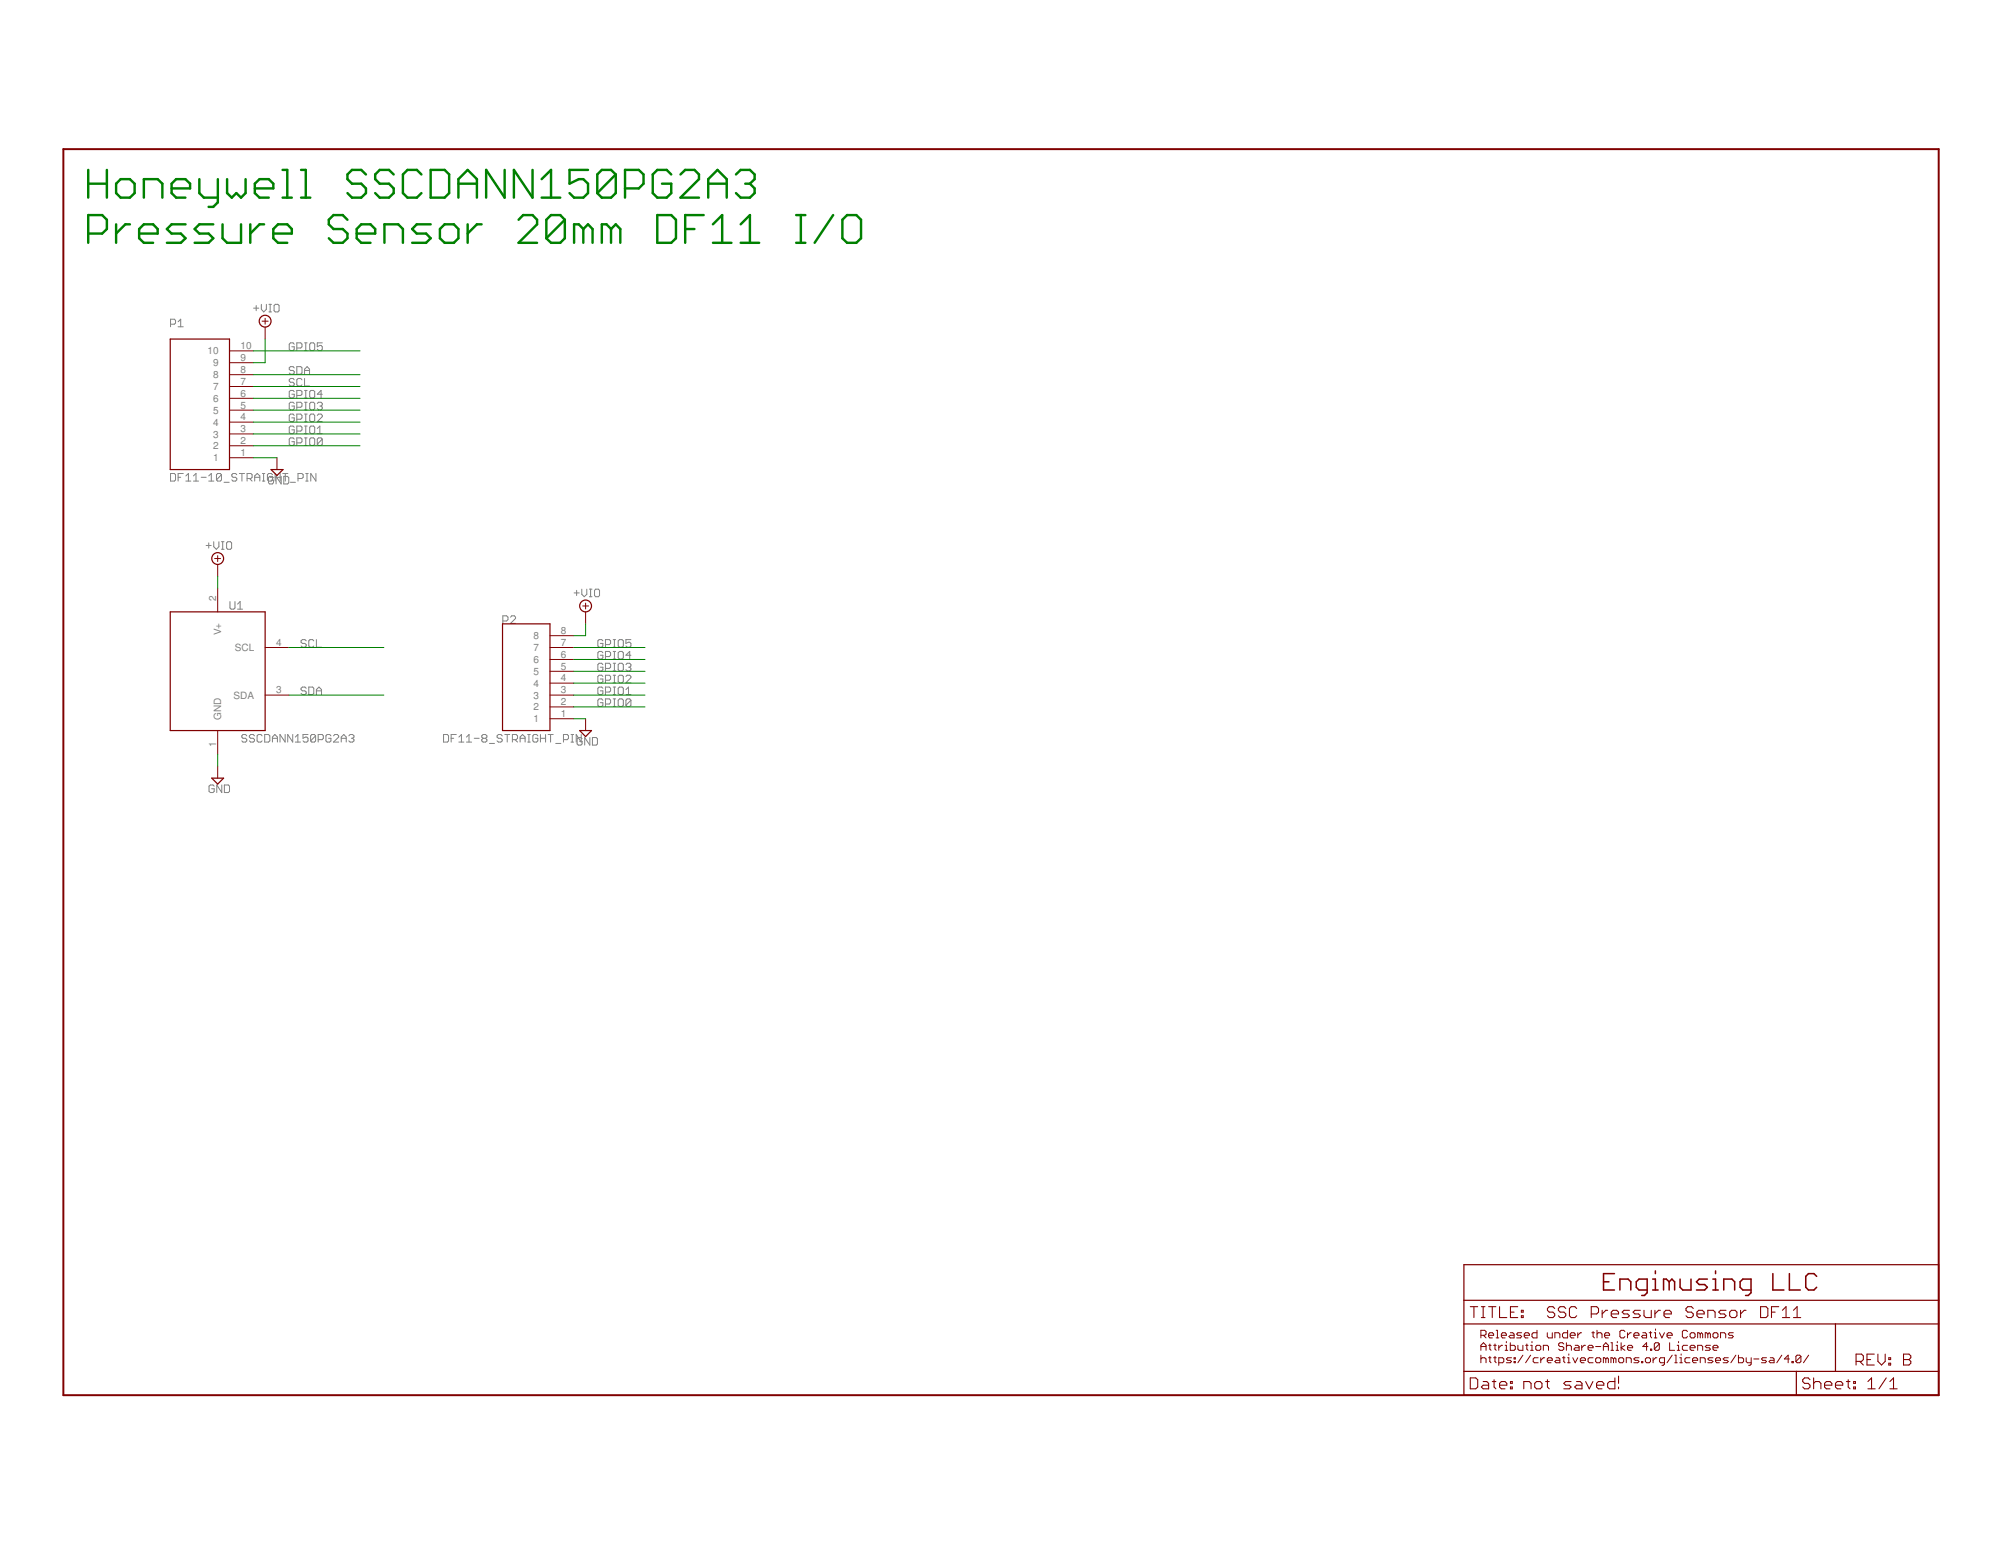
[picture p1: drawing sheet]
<svg xmlns="http://www.w3.org/2000/svg" width="279mm" height="216mm" viewBox="0 0 279 216" stroke-linecap="round" stroke-linejoin="round" font-family="sans-serif">
<defs><g id="words">
<g font-size="1.4" fill="#808080">
<text x="29" y="49.5">10</text>
<text x="29.7" y="52.8">8</text>
<text x="29.7" y="51.2">9</text>
<text x="33.6" y="53.7">7</text>
<text x="33.6" y="52.1">8</text>
<text x="33.6" y="50.4">9</text>
<text x="33.6" y="48.8">10</text>
<text x="29.7" y="59.4">4</text>
<text x="29.7" y="57.8">5</text>
<text x="29.7" y="56.1">6</text>
<text x="29.7" y="54.5">7</text>
<text x="33.6" y="58.7">4</text>
<text x="33.6" y="57.1">5</text>
<text x="33.6" y="55.4">6</text>
<text x="29.7" y="64.4">1</text>
<text x="29.7" y="62.8">2</text>
<text x="29.7" y="61.1">3</text>
<text x="33.6" y="63.7">1</text>
<text x="33.6" y="62">2</text>
<text x="33.6" y="60.4">3</text>
<text x="30.2" y="83.9" transform="rotate(-90 30.2 83.9)">2</text>
<text x="30.9" y="88.7" transform="rotate(-90 30.9 88.7)">V+</text>
<text x="74.5" y="89.3">8</text>
<text x="78.3" y="88.5">8</text>
<text x="32.8" y="90.9">SCL</text>
<text x="38.5" y="90.2">4</text>
<text x="74.5" y="95.9">4</text>
<text x="74.5" y="94.2">5</text>
<text x="74.5" y="92.6">6</text>
<text x="74.5" y="90.9">7</text>
<text x="78.3" y="95.2">4</text>
<text x="78.3" y="93.5">5</text>
<text x="78.3" y="91.9">6</text>
<text x="78.3" y="90.2">7</text>
<text x="30.9" y="100.5" transform="rotate(-90 30.9 100.5)">GND</text>
<text x="32.6" y="97.6">SDA</text>
<text x="38.5" y="96.8">3</text>
<text x="74.5" y="100.9">1</text>
<text x="74.5" y="99.2">2</text>
<text x="74.5" y="97.6">3</text>
<text x="78.3" y="100.1">1</text>
<text x="78.3" y="98.5">2</text>
<text x="78.3" y="96.8">3</text>
<text x="30.2" y="104.3" transform="rotate(-90 30.2 104.3)">1</text>
</g>
</g></defs>
<g fill="none" stroke="#808080" stroke-width=".14">
<path d="M23.8 45.3h.5l.2-.2v-.4l-.2-.1h-.5v1M24.9 44.9l.3-.3v1M24.9 45.6h.7M35.4 43h.7M35.8 42.7v.7M36.5 42.5v.7l.3 .4 .4-.4v-.7M37.5 43.6h.4M37.5 42.5h.4M37.7 42.5v1.1M38.3 42.7l.1-.2h.4l.2 .2v.7l-.2 .2h-.4l-.1-.2zM41.1 59.7l-.2-.2h-.3l-.2 .2v.7l.2 .2h.3l.2-.2v-.4h-.4M41.1 48.1l-.2-.2h-.3l-.2 .2v.7l.2 .2h.3l.2-.2v-.4h-.4"/>
<path d="M41.1 51.4l-.2-.2h-.3l-.2 .2v.2l.2 .1h.3l.2 .2v.2l-.2 .2h-.3l-.2-.2M41.1 53l-.2-.1h-.3l-.2 .1v.2l.2 .2h.3l.2 .2v.1l-.2 .2h-.3l-.2-.2M41.1 54.7l-.2-.2h-.3l-.2 .2v.7l.2 .2h.3l.2-.2v-.3h-.4M41.1 56.3l-.2-.1h-.3l-.2 .1v.8l.2 .1h.3l.2-.1v-.4h-.4M41.1 58l-.2-.2h-.3l-.2 .2v.7l.2 .2h.3l.2-.2v-.3h-.4M41.4 48.6h.6l.2-.2v-.3l-.2-.2h-.6v1.1M41.4 51.2h.6l.2 .2v.7l-.2 .2h-.6zM41.4 55.2h.6l.2-.1v-.4l-.2-.2h-.6v1.1M41.4 56.9h.6l.2-.2v-.4l-.2-.1h-.6v1M41.4 58.5h.6l.2-.1v-.4l-.2-.2h-.6v1.1M42.2 53l-.2-.1h-.4l-.2 .1v.7l.2 .2h.4l.2-.2M42.5 59.5h.4"/>
<path d="M42.5 56.2h.4M42.5 57.2h.4M42.5 57.8h.4M42.5 58.9h.4M42.5 54.5h.4M42.5 55.6h.4M42.5 47.9h.4M42.5 49h.4M42.5 51.7h.7M42.5 52.3v-.7l.4-.4 .3 .4v.7M42.5 52.9v1h.7M42.7 47.9v1.1"/>
<path d="M42.7 54.5v1.1M42.7 56.2v1M42.7 57.8v1.1M42.7 59.5v1.1M43.2 54.7l.2-.2h.4l.1 .2v.7l-.1 .2h-.4l-.2-.2zM43.4 47.9h.4l.1 .2v.7l-.1 .2h-.4l-.2-.2v-.7zM43.4 56.2h.4l.1 .1v.8l-.1 .1h-.4l-.2-.1v-.8zM43.4 57.8h.4l.1 .2v.7l-.1 .2h-.4l-.2-.2v-.7zM43.4 59.5h.4l.1 .2v.7l-.1 .2h-.4l-.2-.2v-.7zM44.3 56.3l.2-.1h.3l.2 .1v.2l-.2 .2M44.3 58l.2-.2h.3l.2 .2v.2l-.7 .7h.7M44.3 59.8l.4-.3v1.1"/>
<path d="M44.7 56.7h.1M44.8 56.7l.2 .2v.2l-.2 .1h-.3l-.2-.1M45 47.9h-.7v.5l.4-.2h.1l.2 .2v.4l-.2 .2h-.3l-.2-.2M45 55.1h-.7l.5-.6v1.1M23.8 66.1h.5l.2 .2v.7l-.2 .2h-.5zM24.9 66.7h.3M25.6 66.1h-.7v1.1M26 67.2h.6M26 66.5l.3-.4v1.1M27 67.2h.7M27 66.5l.4-.4v1.1M28.1 66.7h.7"/>
<path d="M28.8 76.2h.7M29.1 67.2h.8M29.1 66.5l.4-.4v1.1M29.1 75.8v.7M29.8 75.6v.7l.4 .4 .4-.4v-.7M30.9 66.3v.7l-.1 .2h-.4l-.2-.2M30.9 66.3l-.1-.2h-.4l-.2 .2v.7M30.9 66.3l-.7 .7M30.9 76.7h.4M30.9 75.6h.4M31.1 75.6v1.1M31.3 67.4h.7"/>
<path d="M31.6 75.8l.2-.2h.4l.1 .2v.7l-.1 .2h-.4l-.2-.2zM33.1 66.3l-.2-.2h-.4l-.1 .2v.2l.1 .2h.4l.2 .1v.2l-.2 .2h-.4l-.1-.2M33.4 66.1h.7M33.8 66.1v1.1M34.5 66.8h.5l.2-.1v-.4l-.2-.2h-.5v1.1M34.8 66.8l.4 .4M35.6 66.7h.7M35.6 67.2v-.7l.3-.4 .4 .4v.7M36.6 67.2h.4M36.6 66.1h.4M36.8 66.1v1.1M38.1 66.3l-.2-.2h-.4l-.2 .2v.7l.2 .2h.4l.2-.2v-.3h-.4"/>
<path d="M38.2 66.7l-.2-.2h-.3l-.2 .2v.7l.2 .2h.3l.2-.2v-.3h-.4M38.4 66.7h.7M38.4 66.1v1.1M39.1 66.1v1.1M39.3 66.5v1.1l-.8-1.1v1.1M39.5 66.1h.7M39.6 66.5h.6l.1 .2v.7l-.1 .2h-.6zM39.8 66.1v1.1M40.6 67.4h.7M41.1 61.3l-.2-.1h-.3l-.2 .1v.7l.2 .2h.3l.2-.2v-.3h-.4M41.4 61.8h.6l.2-.1v-.4l-.2-.1h-.6v1M41.4 60.2h.6l.2-.2v-.3l-.2-.2h-.6v1.1"/>
<path d="M41.6 66.8h.5l.2-.1v-.4l-.2-.2h-.5v1.1M42.5 61.2h.4M42.5 62.2h.4M42.5 60.6h.4M42.7 67.2h.3M42.7 66.1h.3M42.7 61.2v1M42.9 66.1v1.1M43.4 61.2h.4l.1 .1v.7l-.1 .2h-.4l-.2-.2v-.7zM44.1 66.1v1.1l-.7-1.1v1.1M44.3 60.6h.7M45 61.3l-.2-.1h-.3l-.2 .1v.7"/>
<path d="M45 61.3v.7l-.2 .2h-.3l-.2-.2M45 61.3l-.7 .7M32.1 84v.9l.2 .2h.3l.2-.2v-.9M33.2 85.1h.7M33.2 84.4l.3-.4v1.1M42.8 96.1l-.2-.2h-.4l-.2 .2v.2l.2 .2h.4l.2 .1v.2l-.2 .2h-.4l-.2-.2M42.8 89.5l-.2-.2h-.4l-.2 .2v.2l.2 .2h.4l.2 .1v.2l-.2 .2h-.4l-.2-.2M43.1 95.9h.5l.2 .2v.7l-.2 .2h-.5zM43.8 89.5l-.2-.2h-.3l-.2 .2v.7l.2 .2h.3l.2-.2M44.2 96.5h.7M44.2 89.3v1.1h.7M44.2 97v-.7l.3-.4 .4 .4v.7"/>
<path d="M70.2 86.7h.5l.2-.2v-.3l-.2-.2h-.5v1.1M71.3 86.2l.2-.2h.3l.2 .2v.2l-.7 .7h.7M80.2 82.8h.7M80.5 82.4v.8M81.2 82.3v.7l.4 .3 .3-.3v-.7M82.3 83.3h.4M82.3 82.3h.4M82.5 82.3v1M83 82.4l.2-.1h.3l.2 .1v.8l-.2 .1h-.3l-.2-.1zM84.2 97.8l-.2-.2h-.3l-.2 .2v.7l.2 .2h.3l.2-.2v-.4h-.4M84.2 89.5l-.2-.2h-.3l-.2 .2v.7l.2 .2h.3l.2-.2v-.3h-.4M84.2 91.2l-.2-.2h-.3l-.2 .2v.7l.2 .1h.3l.2-.1v-.4h-.4"/>
<path d="M84.2 92.8l-.2-.2h-.3l-.2 .2v.7l.2 .2h.3l.2-.2v-.3h-.4M84.2 94.5l-.2-.2h-.3l-.2 .2v.7l.2 .2h.3l.2-.2v-.4h-.4M84.2 96.1l-.2-.2h-.3l-.2 .2v.7l.2 .2h.3l.2-.2v-.3h-.4M84.5 98.3h.6l.2-.2v-.3l-.2-.2h-.6v1.1M84.5 90h.6l.2-.1v-.4l-.2-.2h-.6v1.1M84.5 91.7h.6l.2-.2v-.3l-.2-.2h-.6v1M84.5 93.3h.6l.2-.1v-.4l-.2-.2h-.6v1.1M84.5 95h.6l.2-.2v-.3l-.2-.2h-.6v1.1M84.5 96.6h.6l.2-.1v-.4l-.2-.2h-.6v1.1M85.6 97.6h.4M85.6 98.7h.4M85.6 95.9h.4"/>
<path d="M85.6 97h.4M85.6 92.6h.4M85.6 93.7h.4M85.6 94.3h.4M85.6 95.4h.4M85.6 91h.4M85.6 92h.4M85.6 89.3h.4M85.6 90.4h.4M85.8 89.3v1.1M85.8 91v1M85.8 92.6v1.1"/>
<path d="M85.8 94.3v1.1M85.8 95.9v1.1M85.8 97.6v1.1M86.3 89.5l.2-.2h.3l.2 .2v.7l-.2 .2h-.3l-.2-.2zM86.3 94.5l.2-.2h.3l.2 .2v.7l-.2 .2h-.3l-.2-.2zM86.3 96.1l.2-.2h.3l.2 .2v.7l-.2 .2h-.3l-.2-.2zM86.5 97.6h.3l.2 .2v.7l-.2 .2h-.3l-.2-.2v-.7zM86.5 91h.3l.2 .2v.7l-.2 .1h-.3l-.2-.1v-.7zM86.5 92.6h.3l.2 .2v.7l-.2 .2h-.3l-.2-.2v-.7zM87.4 92.8l.2-.2h.3l.2 .2v.2l-.2 .2M87.4 94.5l.2-.2h.3l.2 .2v.1l-.7 .8h.7M87.4 97h.7"/>
<path d="M87.4 96.3l.4-.4v1.1M87.8 93.2h.1M87.9 93.2l.2 .1v.2l-.2 .2h-.3l-.2-.2M88.1 97.8l-.2-.2h-.3l-.2 .2v.7M88.1 97.8v.7l-.2 .2h-.3l-.2-.2M88.1 89.3h-.7v.6l.4-.2h.1l.2 .2v.3l-.2 .2h-.3l-.2-.2M88.1 97.8l-.7 .7M88.1 91.5h-.7l.5-.5v1M29.9 109.8l-.2-.2h-.3l-.2 .2v.7l.2 .2h.3l.2-.2v-.3h-.4M31 109.6v1.1l-.7-1.1v1.1M31.3 109.6h.6l.1 .2v.7l-.1 .2h-.6zM34.5 102.8l-.2-.2h-.4l-.1 .2v.1l.1 .2h.4l.2 .2v.2l-.2 .1h-.4l-.1-.1"/>
<path d="M35.5 102.8l-.2-.2h-.3l-.2 .2v.1l.2 .2h.3l.2 .2v.2l-.2 .1h-.3l-.2-.1M36.6 102.8l-.2-.2h-.3l-.2 .2v.7l.2 .1h.3l.2-.1M37 102.6h.5l.2 .2v.7l-.2 .1h-.5zM38 103.6v-.7l.4-.3 .3 .3v.7M38 103.1h.7M39.8 102.6v1l-.7-1v1M40.9 102.6v1l-.7-1v1M41.2 102.9l.4-.3v1M41.2 103.6h.8M43 102.6h-.7v.5l.4-.2h.1l.2 .2v.4l-.2 .1h-.3l-.2-.1M44.1 102.8l-.2-.2h-.4l-.1 .2v.7M44.1 102.8v.7l-.2 .1h-.4l-.1-.1"/>
<path d="M44.1 102.8l-.7 .7M44.4 103.3h.6l.1-.2v-.3l-.1-.2h-.6v1M46.2 102.8l-.2-.2h-.3l-.2 .2v.7l.2 .1h.3l.2-.1v-.4h-.3M46.6 102.8l.2-.2h.3l.2 .2v.1l-.7 .7h.7M47.6 103.1h.7M47.6 103.6v-.7l.4-.3 .3 .3v.7M48.7 102.8l.2-.2h.3l.2 .2v.1l-.2 .2M49.1 103.1h.1M49.2 103.1l.2 .2v.2l-.2 .1h-.3l-.2-.1M61.9 102.6h.6l.1 .2v.7l-.1 .1h-.6zM63 103.1h.4M63.7 102.6h-.7v1"/>
<path d="M64.1 103.6h.7M64.1 102.9l.3-.3v1M65.1 103.6h.7M65.1 102.9l.4-.3v1M66.2 103.1h.7M67.5 103.1l-.2-.2v-.1l.2-.2h.3l.2 .2v.1l-.2 .2M67.5 103.1h.3M67.5 103.1l-.2 .2v.2l.2 .1h.3l.2-.1v-.2l-.2-.2M68.3 103.8h.7M70.1 102.8l-.2-.2h-.3l-.2 .2v.1l.2 .2h.3l.2 .2v.2l-.2 .1h-.3l-.2-.1M70.5 102.6h.7M70.8 102.6v1"/>
<path d="M71.5 103.3h.6l.2-.2v-.3l-.2-.2h-.6v1M71.9 103.3l.4 .3M72.6 103.1h.7M72.6 103.6v-.7l.4-.3 .3 .3v.7M73.7 102.6h.3M73.7 103.6h.3M73.9 102.6v1M75.1 102.8l-.2-.2h-.3l-.2 .2v.7l.2 .1h.3l.2-.1v-.4h-.4M75.5 103.1h.7M75.5 102.6v1M76.2 102.6v1M76.5 102.6h.7"/>
<path d="M76.9 102.6v1M77.6 103.8h.7M78.7 103.3h.5l.2-.2v-.3l-.2-.2h-.5v1M79.7 102.6h.4M79.7 103.6h.4M79.9 102.6v1M81.2 102.6v1l-.7-1v1M81.3 103.2l-.2-.2h-.3l-.2 .2v.7l.2 .2h.3l.2-.2v-.4h-.4M82.4 103v1.1l-.8-1.1v1.1M82.7 103h.5l.2 .2v.7l-.2 .2h-.5z"/>
</g>
<path d="M8.8 20.8h261.9v174h-261.9z" fill="none" stroke="#800000" stroke-width=".28"/>
<g fill="none" stroke="#800000" stroke-width=".17">
<path d="M23.8 47.3h8.2v18.3h-8.2zM37.8 65.6h1.7l-.8 .8zM23.8 85.4h13.2v16.6h-13.2zM70.2 87.1h6.6v14.9h-6.6zM29.6 108.7h1.6l-.8 .8zM80.9 102h1.7l-.8 .9zM204.4 176.6h66.3v18.2h-66.3zM204.4 184.9h66.3M204.4 191.5h66.3M204.4 181.6h66.3M250.8 191.5v3.3M256.3 184.9v6.6"/>
<circle cx="37" cy="44.9" r=".83"/>
<circle cx="30.4" cy="78" r=".83"/>
<circle cx="81.8" cy="84.6" r=".83"/>
</g>
<g fill="none" stroke="#800000" stroke-width=".14">
<path d="M32 58.9h3.4M32 57.3h3.4M32 55.6h3.4M32 54h3.4M32 52.3h3.4M32 50.7h3.4M32 49h3.4M36.6 44.9h.8M37 44.4v.9M37 45.7v1.6M30 78h.8M30.4 77.6v.8"/>
<path d="M30.4 78.8v1.7M32 63.9h3.4M32 62.3h3.4M32 60.6h3.4M38.7 63.9v1.7M30.4 82.1v3.3M37 90.4h3.3M37 97.1h3.3M76.8 90.4h3.3M76.8 97.1h3.3M76.8 98.7h3.3M76.8 95.4h3.3"/>
<path d="M76.8 93.7h3.3M76.8 92.1h3.3M76.8 88.8h3.3M81.4 84.6h.8M81.8 84.2v.8M81.8 85.4v1.7M30.4 102v3.3M30.4 107v1.7M76.8 100.4h3.3M81.8 100.4v1.6M206.8 186.5h.5l.2-.2v-.4l-.2-.1h-.5v1M206.8 188.6v-.7l.3-.4 .4 .4v.7"/>
<path d="M206.8 189.3v1M206.8 189.8l.1-.2h.4l.2 .2v.5M206.8 188h.7M207.1 186.5l.4 .3M207.9 186.5h.7v-.2l-.2-.2h-.4l-.1 .2v.3l.1 .2h.4M207.9 187.9h.3M207.9 189.6h.3M208 187.7v.7l.2 .2M208 189.4v.7l.2 .2M208.6 187.9h.3M208.6 189.6h.3M208.7 187.7v.7l.2 .2"/>
<path d="M208.7 189.4v.7l.2 .2M208.9 185.8h.2v1M208.9 186.8h.4M209.3 187.9v.7M209.3 190.3h.5l.2-.2v-.3l-.2-.2h-.5v1.1M209.6 186.5h.7v-.2l-.1-.2h-.4l-.2 .2v.3l.2 .2h.4M209.8 187.9h-.2l-.3 .3M210.2 187.9h.1v.7M210.2 188.6h.3M210.3 187.3v.2M210.9 186.1h.3l.2 .2v.5h-.5l-.2-.2 .2-.1h.5M210.9 187.5v1.1h.5l.2-.2v-.4l-.2-.1h-.5"/>
<path d="M211.1 189.6h-.6l-.2 .2 .2 .2h.4l.2 .1-.2 .2h-.6M211.4 189.6h.2v.2h-.2zM211.4 190.1h.2v.2h-.2zM211.9 187.9v.5l.2 .2h.5v-.7M212.5 186.1h-.6l-.1 .2 .1 .2h.4l.2 .1-.2 .2h-.5M212.6 189.3l-.7 1M212.8 186.5h.8v-.2l-.2-.2h-.4l-.2 .2v.3l.2 .2h.4M213 187.9h.4M213.2 187.7v.7l.2 .2M213.7 187.9h.2v.7M213.7 188.6h.4M213.7 189.3l-.7 1"/>
<path d="M213.9 187.3v.2M214.6 185.8v1h-.5l-.2-.2v-.3l.2-.2h.5M214.6 187.9h.4l.1 .1v.4l-.1 .2h-.4l-.2-.2v-.4zM214.8 189.6h-.6l-.1 .2v.3l.1 .2h.6M215.1 189.6v.7M215.5 188.6v-.7h.5l.2 .1v.6M215.7 189.6h-.2l-.4 .4M216 186.1v.5l.2 .2h.5v-.7M216 190h.7v-.2l-.1-.2h-.4l-.2 .2v.3l.2 .2h.4M217.1 186.8v-.7h.5l.2 .2v.5M217.3 189.6h.3l.2 .2v.5h-.5l-.2-.2 .2-.1h.5M218.2 189.6h.3"/>
<path d="M218.4 187.7l-.2-.2h-.4l-.2 .2v.2l.2 .1h.4l.2 .2v.2l-.2 .2h-.4l-.2-.2M218.4 189.4v.7l.1 .2M218.7 188l.2-.1h.3l.2 .1v.6M218.7 187.5v1.1M218.9 185.8v1h-.5l-.2-.2v-.3l.2-.2h.5M218.9 189.6h.2v.7M218.9 190.3h.3M219.1 189.1v.2M219.2 186.5h.7v-.2l-.1-.2h-.4l-.2 .2v.3l.2 .2h.4M219.6 189.6l.3 .7 .4-.7M219.9 187.9h.4l.2 .1v.6h-.6l-.1-.2 .1-.2h.6M220.3 186.1v.7"/>
<path d="M220.7 190h.7v-.2l-.2-.2h-.3l-.2 .2v.3l.2 .2h.3M220.8 186.1h-.1l-.4 .4M220.9 187.9v.7M221.4 187.9h-.2l-.3 .3M221.7 188.2h.7v-.2l-.1-.1h-.4l-.2 .1v.4l.2 .2h.4M222.3 186.1h.3M222.4 185.9v.7l.2 .2M222.4 189.6h-.5l-.2 .2v.3l.2 .2h.5M222.8 188h.7M223 189.6h.3l.2 .2v.3l-.2 .2h-.3l-.2-.2v-.3zM223 186.3l.2-.2h.3l.2 .2v.5M223 185.8v1"/>
<path d="M223.9 188h.7M223.9 188.6v-.7l.3-.4 .4 .4v.7M224 186.5h.7v-.2l-.1-.2h-.4l-.2 .2v.3l.2 .2h.4M224.2 189.8l-.2-.2h-.1v.7M224.2 189.8l.2-.2 .2 .2v.5M224.2 189.8v.5M224.9 188.6h.4M224.9 187.5h.2v1.1M225.3 189.8l-.2-.2h-.2v.7M225.3 189.8v.5M225.3 189.8l.2-.2 .1 .2v.5M225.7 187.9h.1v.7"/>
<path d="M225.7 188.6h.3M225.8 187.3v.2M226.2 189.6h.3l.2 .2v.3l-.2 .2h-.3l-.2-.2v-.3zM226.4 187.5v1.1M226.9 185.9l-.2-.1h-.3l-.2 .1v.7l.2 .2h.3l.2-.2M226.9 187.9l-.5 .3 .5 .4M227.1 190.3v-.7h.5l.2 .2v.5M227.2 186.1v.7M227.2 188.2h.8v-.2l-.2-.1h-.4l-.2 .1v.4l.2 .2h.4M227.8 186.1h-.2l-.4 .4M228.1 186.5h.8v-.2l-.2-.2h-.4l-.2 .2v.3l.2 .2h.4M228.9 189.6h-.6l-.2 .2 .2 .2h.4l.2 .1-.2 .2h-.6"/>
<path d="M229.2 190.1h.2v.2h-.2zM229.4 186.1h.3l.2 .2v.5h-.5l-.2-.2 .2-.1h.5M229.7 189.8l.2-.2h.4l.2 .2v.3l-.2 .2h-.4l-.2-.2zM230.1 188h-.7l.5-.5v1.1M230.3 186.1h.3M230.5 185.9v.7l.1 .2M230.5 188.4h.1v.2h-.1zM230.8 189.6v.7M231 186.8h.4M231 186.1h.2v.7M231.2 185.6v.2M231.4 189.6h-.2l-.4 .4"/>
<path d="M231.7 187.7v.7l-.2 .2h-.3l-.2-.2M231.7 187.7l-.2-.2h-.3l-.2 .2v.7M231.7 187.7l-.7 .7M231.7 186.1l.4 .7 .3-.7M232.4 190.3h-.5l-.2-.2v-.3l.2-.2h.5v.9l-.2 .2h-.1M232.8 186.5h.7v-.2l-.2-.2h-.3l-.2 .2v.3l.2 .2h.3M233.1 187.5v1.1h.7M233.5 189.3l-.7 1M233.8 190.3h.4M233.8 189.3h.2v1M234.2 187.9h.2v.7M234.2 188.6h.3"/>
<path d="M234.4 187.3v.2M234.5 189.6h.2v.7M234.5 190.3h.4M234.7 189.1v.2M235.6 185.9l-.2-.1h-.3l-.2 .1v.7l.2 .2h.3l.2-.2M235.6 187.9h-.5l-.2 .1v.4l.2 .2h.5M236 189.6h-.6l-.1 .2v.3l.1 .2h.6M236 188.2h.7v-.2l-.2-.1h-.3l-.2 .1v.4l.2 .2h.3M236.2 186.1h.3l.2 .2v.3l-.2 .2h-.3l-.2-.2v-.3zM236.3 190h.7v-.2l-.1-.2h-.4l-.2 .2v.3l.2 .2h.4M237 188.6v-.7h.6l.1 .1v.6M237.4 186.3l-.2-.2h-.2v.7"/>
<path d="M237.4 186.3v.5M237.4 190.3v-.7h.5l.2 .2v.5M237.4 186.3l.2-.2 .1 .2v.5M238.5 186.3l-.2-.2h-.2v.7M238.5 186.3v.5M238.5 186.3l.2-.2 .1 .2v.5M238.8 187.9h-.5l-.2 .1 .2 .2h.4l.1 .2-.1 .2h-.6M239.2 188.2h.7v-.2l-.2-.1h-.3l-.2 .1v.4l.2 .2h.3M239.2 189.6h-.5l-.2 .2 .2 .2h.3l.2 .1-.2 .2h-.5M239.4 186.1h.3l.2 .2v.3l-.2 .2h-.3l-.2-.2v-.3zM239.5 190h.7v-.2l-.1-.2h-.4l-.2 .2v.3l.2 .2h.4M240.2 186.8v-.7h.6l.2 .2v.5"/>
<path d="M241.3 189.6h-.5l-.2 .2 .2 .2h.3l.2 .1-.2 .2h-.5M242 186.1h-.5l-.2 .2 .2 .2h.4l.1 .1-.1 .2h-.6M242.4 189.3l-.7 1M242.7 189.3v1h.6l.2-.2v-.3l-.2-.2h-.6M243.8 189.6v.5l.2 .2h.5M244.5 189.6v.9l-.2 .2h-.1M244.9 189.8h.7M246.7 189.6h-.6l-.1 .2 .1 .2h.4l.2 .1-.2 .2h-.5M247.2 189.6h.3l.2 .2v.5h-.5l-.2-.2 .2-.1h.5M248.8 189.3l-.7 1M249.9 189.8h-.7l.5-.5v1M250.2 190.1h.2v.2h-.2z"/>
<path d="M251.5 189.4v.7l-.2 .2h-.4l-.1-.2M251.5 189.4l-.2-.1h-.4l-.1 .1v.7M251.5 189.4l-.7 .7M252.5 189.3l-.7 1"/>
</g>
<g fill="none" stroke="#800000" stroke-width=".15">
<path d="M205.3 192.4h.8l.2 .3v1l-.2 .3h-.8zM205.3 182.5h1M205.8 182.5v1.5M206.8 182.5h.5M206.8 184h.5M207.1 192.9h.5l.3 .3v.8h-.8l-.3-.3 .3-.3h.8M207.1 182.5v1.5M207.9 182.5h1M208.4 192.9h.5M208.4 182.5v1.5M208.6 192.7v1l.3 .3M209.4 193.4h1v-.2l-.3-.3h-.5l-.2 .3v.5l.2 .3h.5"/>
<path d="M209.4 182.5v1.5h1M210.9 193.7h.3v.3h-.3zM210.9 192.9h.3v.3h-.3zM210.9 183.2h.5M211.9 182.5h-1v1.5h1M212.4 183.7h.3v.3h-.3zM212.4 183h.3v.2h-.3zM212.8 194v-1.1h.7l.3 .3v.8M214.3 193.2l.2-.3h.6l.2 .3v.5l-.2 .3h-.6l-.2-.3zM215.8 192.9h.5M216.1 192.7v1l.2 .3M217.1 182.7l-.3-.2h-.5l-.2 .2v.3l.2 .2h.5l.3 .3v.2l-.3 .3h-.5l-.2-.3"/>
<path d="M218.6 182.7l-.2-.2h-.6l-.2 .2v.3l.2 .2h.6l.2 .3v.2l-.2 .3h-.6l-.2-.3M219.4 192.9h-.8l-.2 .3 .2 .2h.5l.3 .3-.3 .3h-.7M220.1 192.9h.5l.3 .3v.8h-.8l-.2-.3 .2-.3h.8M220.2 182.7l-.3-.2h-.5l-.3 .2v1l.3 .3h.5l.3-.3M221.4 192.9l.5 1.1 .5-1.1M222.2 183.5h.7l.3-.3v-.5l-.3-.2h-.7v1.5M222.9 193.4h1v-.2l-.2-.3h-.5l-.3 .3v.5l.3 .3h.5M223.7 183v1M224.5 183h-.3l-.5 .5M225 183.5h1v-.3l-.3-.2h-.5l-.2 .2v.5l.2 .3h.5M225.5 192.4v1.6h-.8l-.2-.3v-.5l.2-.3h.8M226 192.2v1"/>
<path d="M226 193.7v.3M227.5 183h-.7l-.3 .2 .3 .3h.5l.2 .2-.2 .3h-.8M229 183h-.7l-.3 .2 .3 .3h.5l.2 .2-.2 .3h-.8M229.6 183v.7l.2 .3h.8v-1M231.1 183v1M231.8 183h-.2l-.5 .5M232.3 183.5h1.1v-.3l-.3-.2h-.5l-.3 .2v.5l.3 .3h.5M236.4 182.7l-.2-.2h-.5l-.3 .2v.3l.3 .2h.5l.2 .3v.2l-.2 .3h-.5l-.3-.3M236.9 183.5h1.1v-.3l-.3-.2h-.5l-.3 .2v.5l.3 .3h.5M238.5 184v-1h.7l.3 .2v.8M241 183h-.8l-.2 .2 .2 .3h.5l.3 .2-.3 .3h-.7M241.5 183.2l.3-.2h.5l.2 .2v.5l-.2 .3h-.5l-.3-.3z"/>
<path d="M243 183v1M243.8 183h-.3l-.5 .5M245.8 182.5h.8l.2 .2v1l-.2 .3h-.8zM247.4 183.2h.5M248.4 182.5h-1v1.5M248.9 184h1M248.9 183l.5-.5v1.5M250.4 184h1M250.4 183l.5-.5v1.5M252.7 192.7l-.2-.3h-.5l-.3 .3v.2l.3 .3h.5l.2 .2v.3l-.2 .3h-.5l-.3-.3M253.2 193.2l.3-.3h.5l.3 .3v.8M253.2 192.4v1.6"/>
<path d="M254.8 193.4h1v-.2l-.3-.3h-.5l-.2 .3v.5l.2 .3h.5M256.3 193.4h1v-.2l-.3-.3h-.5l-.2 .3v.5l.2 .3h.5M257.8 192.9h.5M258.1 192.7v1l.2 .3M258.8 193.7h.3v.3h-.3zM258.8 192.9h.3v.3h-.3zM259.2 190.1h.7l.3-.2v-.5l-.3-.3h-.7v1.5M259.7 190.1l.5 .5M260.7 189.9h.5M260.8 194h1M260.8 192.9l.5-.5v1.6M261.7 189.1h-1v1.5h1"/>
<path d="M262.2 189.1v1l.5 .5 .5-.5v-1M263.4 192.4l-1 1.6M263.7 190.4h.3v.2h-.3zM263.7 189.6h.3v.3h-.3zM263.9 194h1M263.9 192.9l.5-.5v1.6M265.8 189.1h.8l.2 .3v.2l-.2 .3 .2 .2v.3l-.2 .2h-.8zM265.8 189.9h.8"/>
</g>
<g fill="none" stroke="#800000" stroke-width=".21">
<path d="M223.9 179h.8M225.4 177.9h-1.5v2.2h1.5M230.8 178.6h.3v1.5M231.1 177.5v.4M233.1 179l-.4-.4h-.4v1.5M233.1 179v1.1M233.1 179l.3-.4 .4 .4v1.1M234.6 178.6v1.2l.4 .3h1.1v-1.5M238.4 178.6h-1.1l-.4 .4 .4 .4h.7l.4 .4-.4 .3h-1.1M239.2 178.6h.3v1.5M239.5 177.5v.4M247.5 177.9v2.2h1.6"/>
<path d="M249.9 177.9v2.2h1.5M253.7 178.2l-.4-.3h-.8l-.4 .3v1.6l.4 .3h.8l.4-.3M226.2 180.1v-1.5h1.1l.4 .4v1.1M230 180.1h-1.1l-.4-.3v-.8l.4-.4h1.1v1.9l-.4 .4h-.4M230.8 180.1h.7M239.2 180.1h.7M240.7 180.1v-1.5h1.1l.4 .4v1.1M244.5 180.1h-1.1l-.4-.3v-.8l.4-.4h1.1v1.9l-.4 .4h-.4"/>
</g>
<g fill="none" stroke="#008000" stroke-width=".34">
<path d="M12.3 23.7v3.9M12.3 32.6h2l.6-.6v-1.3l-.6-.7h-2v3.9M12.3 25.7h2.6M14.9 23.7v3.9M16.2 25.7l.6-.7h1.3l.7 .7v1.3l-.7 .6h-1.3l-.6-.6zM16.2 31.3v2.6M18.1 31.3h-.6l-1.3 1.3M19.4 32.6h2.6v-.6l-.6-.7h-1.3l-.7 .7v1.3l.7 .6h1.3M20.1 27.6v-2.6h1.9l.7 .7v1.9M24 26.3h2.5v-.6l-.6-.7h-1.3l-.6 .7v1.3l.6 .6h1.3M25.9 31.3h-1.9l-.7 .7 .7 .6h1.3l.6 .7-.6 .6h-2M27.8 25v2l.7 .6h1.9"/>
<path d="M29.8 31.3h-2l-.6 .7 .6 .6h1.3l.7 .7-.7 .6h-1.9M30.4 25v3.3l-.6 .6h-.7M31.1 31.3v2l.6 .6h2v-2.6M31.7 25v2l.7 .6 .6-.6 .7 .6 .6-.6v-2M34.9 31.3v2.6M35.6 26.3h2.6v-.6l-.7-.7h-1.3l-.6 .7v1.3l.6 .6h1.3M36.9 31.3h-.7l-1.3 1.3M38.2 32.6h2.5v-.6l-.6-.7h-1.3l-.6 .7v1.3l.6 .6h1.3M39.5 27.6h1.2M39.5 23.7h.6v3.9M42 27.6h1.3M42 23.7h.7v3.9"/>
<path d="M48.5 30.7l-.6-.7h-1.3l-.7 .7v.6l.7 .7h1.3l.6 .6v.7l-.6 .6h-1.3l-.7-.6M49.8 32.6h2.6v-.6l-.7-.7h-1.3l-.6 .7v1.3l.6 .6h1.3M51.1 24.4l-.7-.7h-1.3l-.6 .7v.6l.6 .7h1.3l.7 .6v.7l-.7 .6h-1.3l-.6-.6M53.7 33.9v-2.6h1.9l.7 .7v1.9M55 24.4l-.7-.7h-1.3l-.6 .7v.6l.6 .7h1.3l.7 .6v.7l-.7 .6h-1.3l-.6-.6M58.8 24.4l-.6-.7h-1.3l-.6 .7v2.6l.6 .6h1.3l.6-.6M60.1 23.7h2l.6 .7v2.6l-.6 .6h-2zM60.1 31.3h-1.9l-.6 .7 .6 .6h1.3l.6 .7-.6 .6h-1.9M61.4 32l.7-.7h1.3l.6 .7v1.3l-.6 .6h-1.3l-.7-.6zM64 25.7h2.6M64 27.6v-2.6l1.3-1.3 1.3 1.3v2.6M65.3 31.3v2.6"/>
<path d="M67.2 31.3h-.6l-1.3 1.3M70.5 23.7v3.9l-2.6-3.9v3.9M72.4 30.7l.6-.7h1.4l.6 .7v.6l-2.6 2.6h2.6M74.4 23.7v3.9l-2.6-3.9v3.9M75.6 27.6h2.6M75.6 25l1.3-1.3v3.9M78.9 30.7l-.7-.7h-1.3l-.6 .7v2.6M78.9 30.7v2.6l-.7 .6h-1.3l-.6-.6M78.9 30.7l-2.6 2.6M81.4 32l-.6-.7h-.6v2.6M81.4 32v1.9M81.4 32l.7-.7 .6 .7v1.9"/>
<path d="M82.1 23.7h-2.6v2l1.3-.7h.6l.7 .7v1.3l-.7 .6h-1.2l-.7-.6M85.3 32l-.6-.7h-.7v2.6M85.3 32v1.9M85.3 32l.7-.7 .6 .7v1.9M86 24.4v2.6l-.7 .6h-1.3l-.6-.6M86 24.4l-.7-.7h-1.3l-.6 .7v2.6M86 24.4l-2.6 2.6M87.3 26.3h1.9l.7-.6v-1.3l-.7-.7h-1.9v3.9M91.8 30h1.9l.7 .7v2.6l-.7 .6h-1.9zM93.7 24.4l-.6-.7h-1.3l-.7 .7v2.6l.7 .6h1.3l.6-.6v-1.3h-1.3M95 24.4l.7-.7h1.3l.6 .7v.6l-2.6 2.6h2.6M95.7 32h1.3"/>
<path d="M98.3 30h-2.6v3.9M98.9 25.7h2.6M98.9 27.6v-2.6l1.3-1.3 1.3 1.3v2.6M99.5 33.9h2.6M99.5 31.3l1.3-1.3v3.9M102.8 24.4l.6-.7h1.3l.7 .7v.6l-.7 .7M103.4 33.9h2.6M103.4 31.3l1.3-1.3v3.9M104.1 25.7h.6M104.7 25.7l.7 .6v.7l-.7 .6h-1.3l-.6-.6M111.2 30h1.3M111.2 33.9h1.3"/>
<path d="M111.8 30v3.9M116.3 30l-2.6 3.9M118.3 30h1.3l.6 .7v2.6l-.6 .6h-1.3l-.7-.6v-2.6z"/>
</g>
<g fill="none" stroke="#008000" stroke-width=".14">
<path d="M35.4 57.3h14.9M35.4 58.9h14.9M35.4 55.6h14.9M35.4 49h14.9M35.4 52.3h14.9M35.4 54h14.9M37 47.3v3.4h-1.6M35.4 63.9h3.3M35.4 62.3h14.9M35.4 60.6h14.9M30.4 80.5v1.6M40.3 97.1h13.3"/>
<path d="M40.3 90.4h13.3M80.1 98.7h10M80.1 97.1h10M80.1 93.7h10M80.1 95.4h10M80.1 92.1h10M80.1 90.4h10M81.8 87.1v1.7h-1.7M30.4 105.3v1.7M80.1 100.4h1.7"/>
</g>
<use href="#words"/>
</svg>
